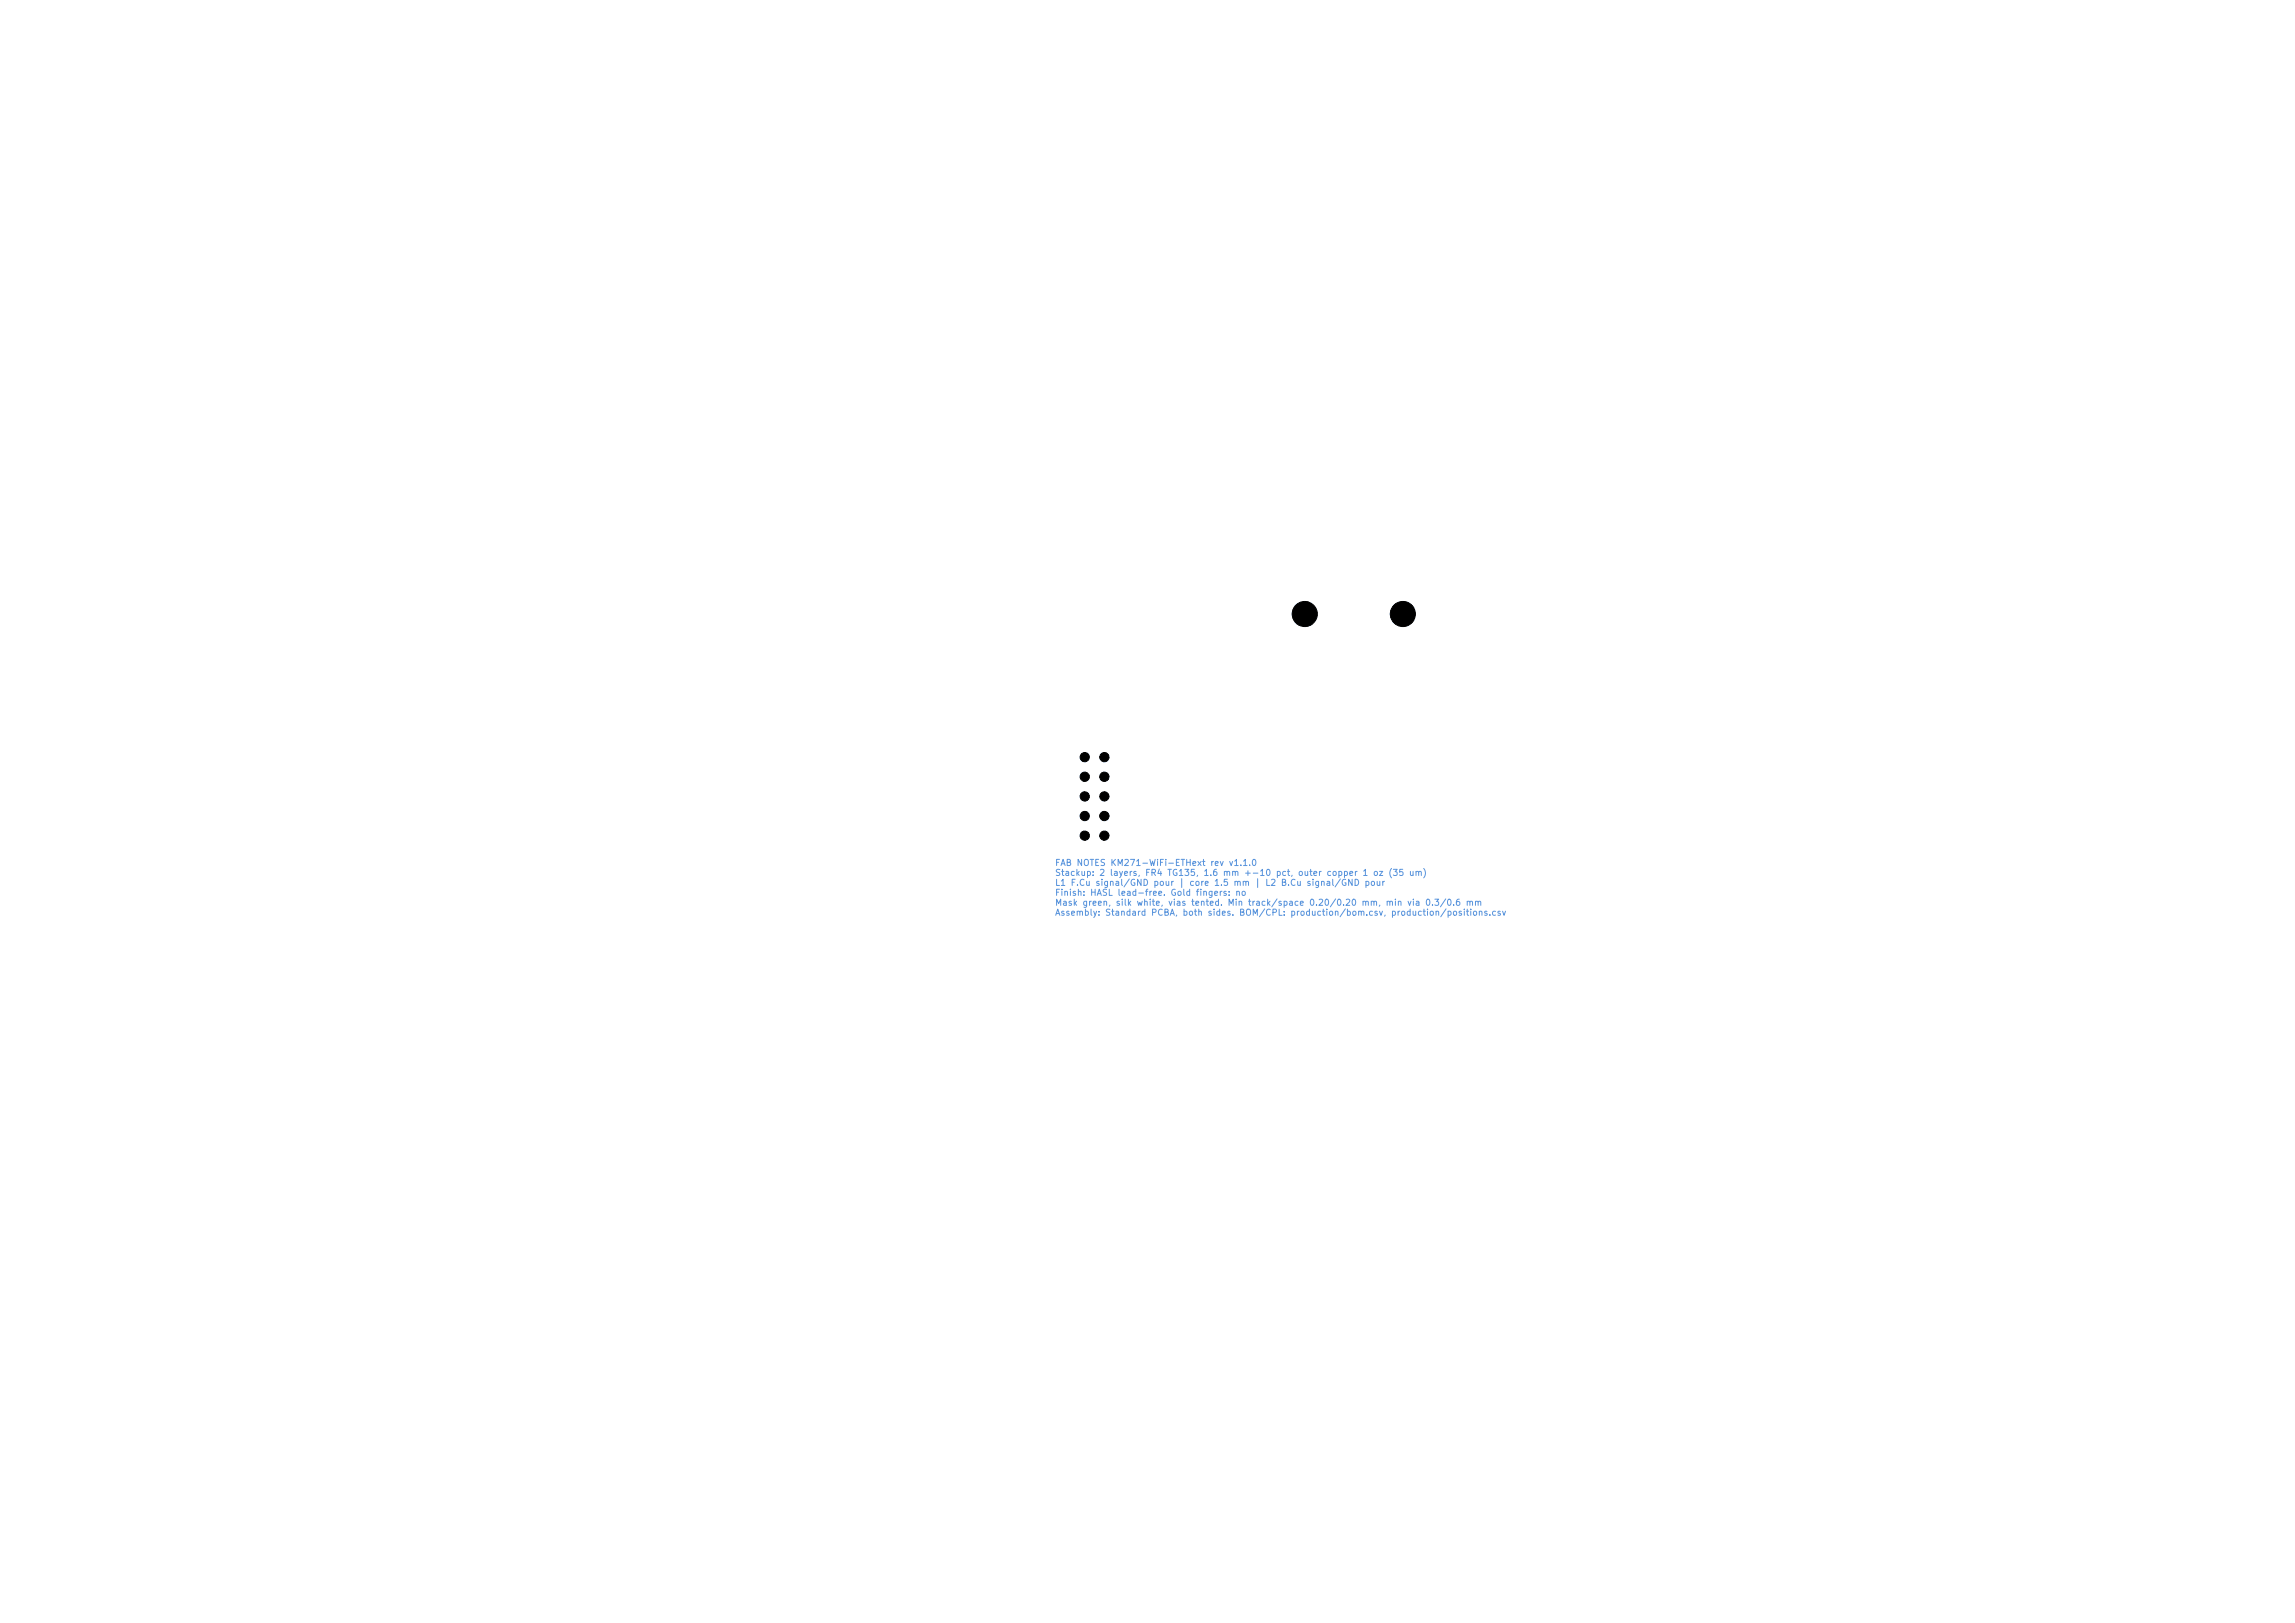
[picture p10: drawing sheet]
<svg xmlns="http://www.w3.org/2000/svg" width="297mm" height="210mm" viewBox="0 0 297 210" stroke-linecap="round" stroke-linejoin="round" font-family="sans-serif">
<defs><g id="words">
<g font-size=".8" fill="#5994dc">
<text x="136.5" y="112.2">FAB NOTES KM271-WiFi-ETHext rev v1.1.0</text>
<text x="136.5" y="113.5">Stackup: 2 layers, FR4 TG135, 1.6 mm +-10 pct, outer copper 1 oz (35 um)</text>
<text x="136.5" y="114.8">L1 F.Cu signal/GND pour | core 1.5 mm | L2 B.Cu signal/GND pour</text>
<text x="136.5" y="116.1">Finish: HASL lead-free. Gold fingers: no</text>
<text x="136.5" y="117.4">Mask green, silk white, vias tented. Min track/space 0.20/0.20 mm, min via 0.3/0.6 mm</text>
<text x="136.5" y="118.7">Assembly: Standard PCBA, both sides. BOM/CPL: production/bom.csv, production/positions.csv</text>
</g>
</g></defs>
<g fill="#000" stroke="#000" stroke-width=".13">
<circle cx="168.8" cy="79.5" r="1.62"/>
<circle cx="181.5" cy="79.5" r="1.62"/>
<circle cx="140.4" cy="98" r=".6"/>
<circle cx="142.9" cy="98" r=".6"/>
<circle cx="140.4" cy="100.5" r=".6"/>
<circle cx="140.4" cy="103" r=".6"/>
<circle cx="140.4" cy="105.6" r=".6"/>
<circle cx="140.4" cy="108.1" r=".6"/>
<circle cx="142.9" cy="105.6" r=".6"/>
<circle cx="142.9" cy="108.1" r=".6"/>
<circle cx="142.9" cy="100.5" r=".6"/>
<circle cx="142.9" cy="103" r=".6"/>
</g>
<use href="#words"/>
</svg>
